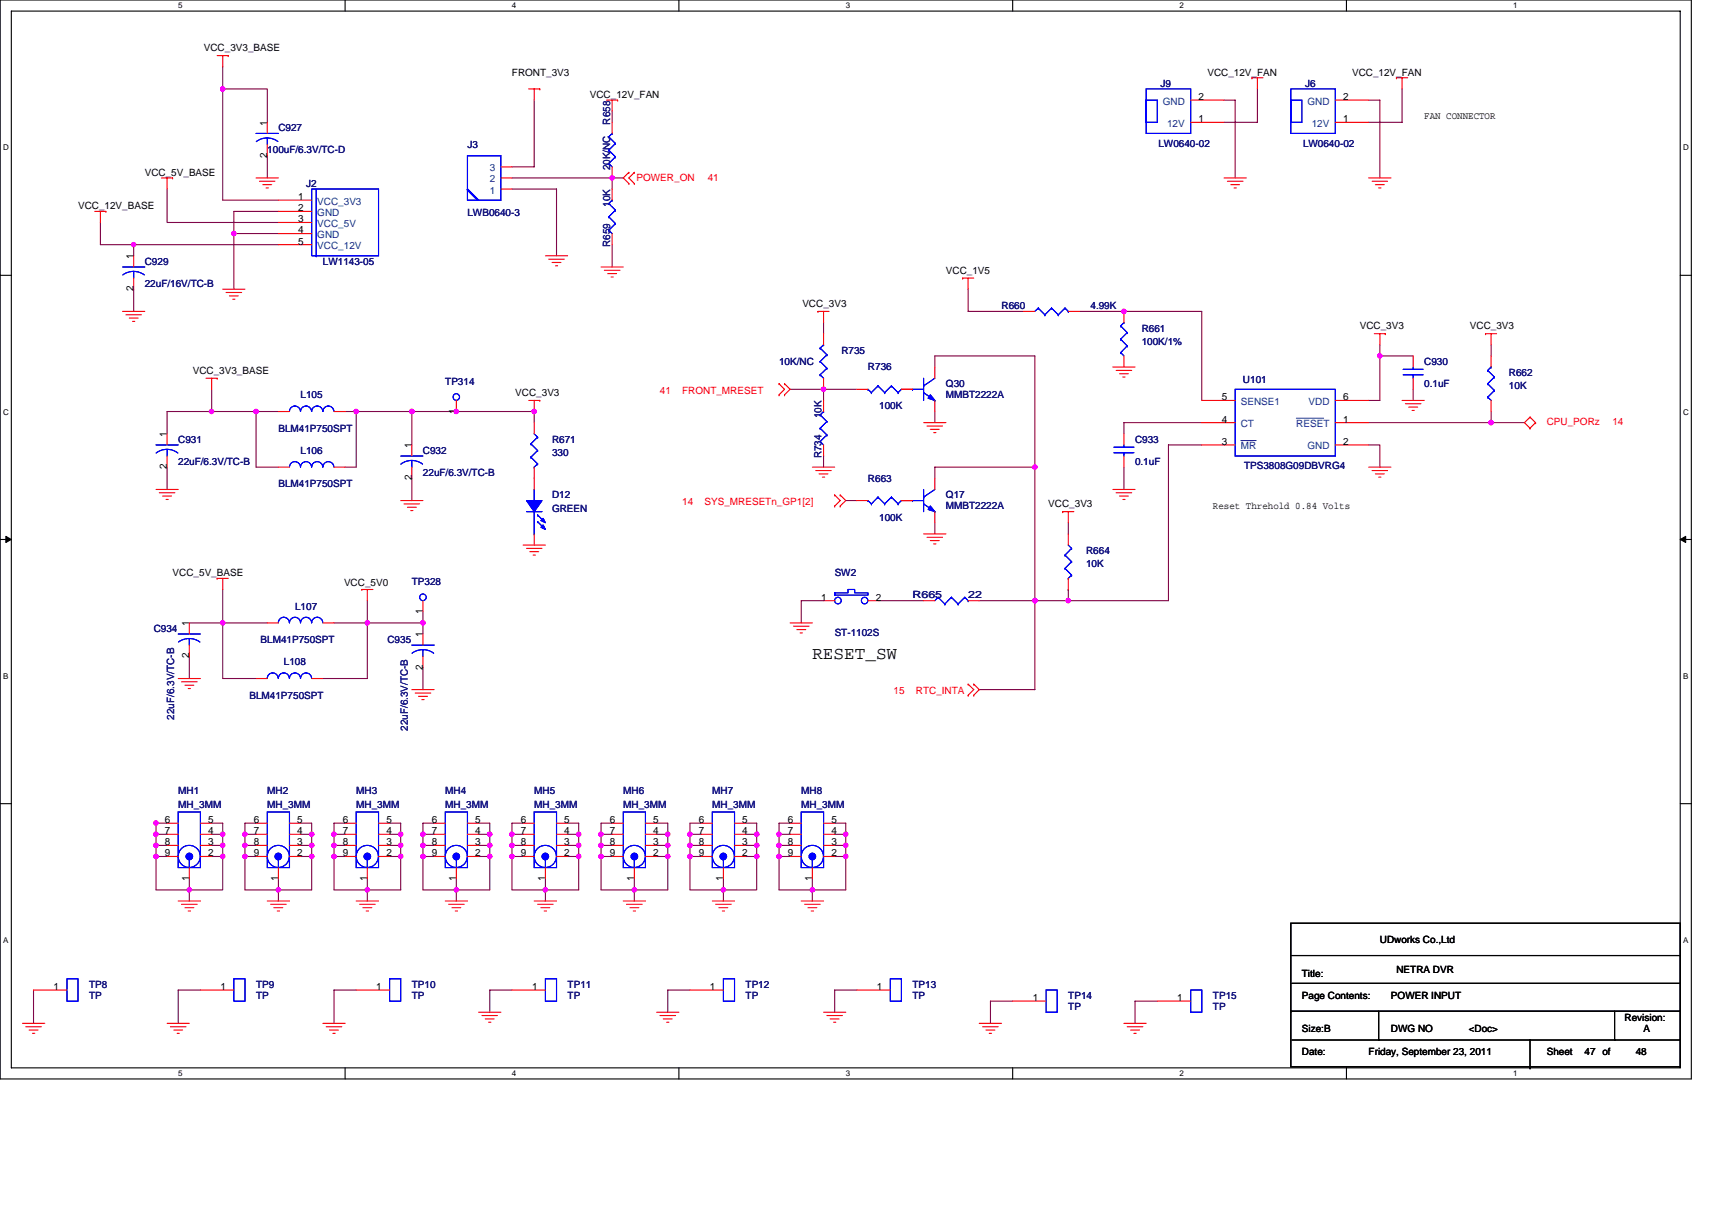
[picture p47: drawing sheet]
<svg xmlns="http://www.w3.org/2000/svg" width="297mm" height="210mm" viewBox="0 0 297 210" stroke-linecap="round" stroke-linejoin="round" font-family="sans-serif">
<defs><g id="words">
<text font-size="3.1" x="140.9" y="114.4">RESET_SW</text>
<g font-size="1.7">
<text x="35.4" y="8.9">VCC_3V3_BASE</text>
<text x="88.8" y="13.1">FRONT_3V3</text>
<text x="102.3" y="17">VCC_12V_FAN</text>
<text x="207.9" y="17.4">2</text>
<text x="209.5" y="13.1">VCC_12V_FAN</text>
<text x="233" y="17.4">2</text>
<text x="234.6" y="13.1">VCC_12V_FAN</text>
<text x="46.4" y="21.8" transform="rotate(-90 46.4 21.8)">1</text>
<text x="207.9" y="21.2">1</text>
<text x="233" y="21.2">1</text>
<text x="247.1" y="20.7">FAN CONNECTOR</text>
<text x="46.4" y="27.4" transform="rotate(-90 46.4 27.4)">2</text>
<text x="25.1" y="30.5">VCC_5V_BASE</text>
<text x="51.7" y="34.7">1</text>
<text x="13.5" y="36.3">VCC_12V_BASE</text>
<text x="51.7" y="36.7">2</text>
<text x="51.7" y="38.6">3</text>
<text x="51.7" y="40.5">4</text>
<text x="23.2" y="45" transform="rotate(-90 23.2 45)">1</text>
<text x="51.7" y="42.4">5</text>
<text x="164.1" y="47.5">VCC_1V5</text>
<text x="23.2" y="50.6" transform="rotate(-90 23.2 50.6)">2</text>
<text x="139.2" y="53.3">VCC_3V3</text>
<text x="235.9" y="57.1">VCC_3V3</text>
<text x="255" y="57.1">VCC_3V3</text>
<text x="33.4" y="64.9">VCC_3V3_BASE</text>
<text x="79.2" y="71.8" transform="rotate(-90 79.2 71.8)">1</text>
<text x="89.4" y="68.7">VCC_3V3</text>
<text x="212" y="69.5">5</text>
<text x="233" y="69.5">6</text>
<text x="29" y="75.9" transform="rotate(-90 29 75.9)">1</text>
<text x="71.4" y="77.8" transform="rotate(-90 71.4 77.8)">1</text>
<text x="212" y="77.2">3</text>
<text x="212" y="73.3">4</text>
<text x="233" y="77.2">2</text>
<text x="233" y="73.3">1</text>
<text x="29" y="81.4" transform="rotate(-90 29 81.4)">2</text>
<text x="71.4" y="83.4" transform="rotate(-90 71.4 83.4)">2</text>
<text x="181.9" y="88">VCC_3V3</text>
<text x="210.5" y="88.2">Reset Threhold 0.84 Volts</text>
<text x="29.9" y="100">VCC_5V_BASE</text>
<text x="59.7" y="101.7">VCC_5V0</text>
<text x="73.4" y="106.6" transform="rotate(-90 73.4 106.6)">1</text>
<text x="142.5" y="104.2">1</text>
<text x="152" y="104.2">2</text>
<text x="32.8" y="108.7" transform="rotate(-90 32.8 108.7)">1</text>
<text x="73.4" y="110.6" transform="rotate(-90 73.4 110.6)">1</text>
<text x="32.8" y="114.3" transform="rotate(-90 32.8 114.3)">2</text>
<text x="73.4" y="116.2" transform="rotate(-90 73.4 116.2)">2</text>
<text x="28.6" y="142.8">6</text>
<text x="36.1" y="142.8">5</text>
<text x="44" y="142.8">6</text>
<text x="51.6" y="142.8">5</text>
<text x="59.5" y="142.8">6</text>
<text x="67" y="142.8">5</text>
<text x="74.9" y="142.8">6</text>
<text x="82.5" y="142.8">5</text>
<text x="90.4" y="142.8">6</text>
<text x="97.9" y="142.8">5</text>
<text x="105.8" y="142.8">6</text>
<text x="113.3" y="142.8">5</text>
<text x="121.3" y="142.8">6</text>
<text x="128.8" y="142.8">5</text>
<text x="136.7" y="142.8">6</text>
<text x="144.2" y="142.8">5</text>
<text x="28.6" y="144.8">7</text>
<text x="28.6" y="146.7">8</text>
<text x="28.6" y="148.6">9</text>
<text x="36.1" y="148.6">2</text>
<text x="36.1" y="146.7">3</text>
<text x="36.1" y="144.8">4</text>
<text x="44" y="144.8">7</text>
<text x="44" y="146.7">8</text>
<text x="44" y="148.6">9</text>
<text x="51.6" y="148.6">2</text>
<text x="51.6" y="146.7">3</text>
<text x="51.6" y="144.8">4</text>
<text x="59.5" y="144.8">7</text>
<text x="59.5" y="146.7">8</text>
<text x="59.5" y="148.6">9</text>
<text x="67" y="148.6">2</text>
<text x="67" y="146.7">3</text>
<text x="67" y="144.8">4</text>
<text x="74.9" y="144.8">7</text>
<text x="74.9" y="146.7">8</text>
<text x="74.9" y="148.6">9</text>
<text x="82.5" y="148.6">2</text>
<text x="82.5" y="146.7">3</text>
<text x="82.5" y="144.8">4</text>
<text x="90.4" y="144.8">7</text>
<text x="90.4" y="146.7">8</text>
<text x="90.4" y="148.6">9</text>
<text x="97.9" y="148.6">2</text>
<text x="97.9" y="146.7">3</text>
<text x="97.9" y="144.8">4</text>
<text x="105.8" y="144.8">7</text>
<text x="105.8" y="146.7">8</text>
<text x="105.8" y="148.6">9</text>
<text x="113.3" y="148.6">2</text>
<text x="113.3" y="146.7">3</text>
<text x="113.3" y="144.8">4</text>
<text x="121.3" y="144.8">7</text>
<text x="121.3" y="146.7">8</text>
<text x="121.3" y="148.6">9</text>
<text x="128.8" y="148.6">2</text>
<text x="128.8" y="146.7">3</text>
<text x="128.8" y="144.8">4</text>
<text x="136.7" y="144.8">7</text>
<text x="136.7" y="146.7">8</text>
<text x="136.7" y="148.6">9</text>
<text x="144.2" y="148.6">2</text>
<text x="144.2" y="146.7">3</text>
<text x="144.2" y="144.8">4</text>
<text x="32.8" y="152.9" transform="rotate(-90 32.8 152.9)">1</text>
<text x="48.3" y="152.9" transform="rotate(-90 48.3 152.9)">1</text>
<text x="63.7" y="152.9" transform="rotate(-90 63.7 152.9)">1</text>
<text x="79.2" y="152.9" transform="rotate(-90 79.2 152.9)">1</text>
<text x="94.6" y="152.9" transform="rotate(-90 94.6 152.9)">1</text>
<text x="110" y="152.9" transform="rotate(-90 110 152.9)">1</text>
<text x="125.5" y="152.9" transform="rotate(-90 125.5 152.9)">1</text>
<text x="140.9" y="152.9" transform="rotate(-90 140.9 152.9)">1</text>
<text x="239.4" y="163.7">UDworks Co.,Ltd</text>
<text x="9.3" y="171.8">1</text>
<text x="38.2" y="171.8">1</text>
<text x="65.3" y="171.8">1</text>
<text x="92.3" y="171.8">1</text>
<text x="123.2" y="171.8">1</text>
<text x="152.1" y="171.8">1</text>
<text x="179.2" y="173.7">1</text>
<text x="204.3" y="173.7">1</text>
<text x="225.9" y="169.5">Title:</text>
<text x="225.9" y="173.4">Page Contents:</text>
<text x="241.3" y="173.4">POWER INPUT</text>
<text x="242.3" y="168.9">NETRA DVR</text>
<text x="225.9" y="179.1">Size:B</text>
<text x="241.3" y="179.1">DWG NO</text>
<text x="254.8" y="179.1">&lt;Doc&gt;</text>
<text x="281.9" y="177.2">Revision:</text>
<text x="285.2" y="179.1">A</text>
<text x="225.9" y="183">Date:</text>
<text x="237.5" y="183">Friday, September 23, 2011</text>
<text x="268.4" y="183">Sheet</text>
<text x="274.9" y="183">47 of</text>
<text x="283.8" y="183">48</text>
</g>
<g font-size="1.7" fill="#000080">
<text x="201.4" y="15">J9</text>
<text x="226.5" y="15">J6</text>
<text x="48.3" y="22.8">C927</text>
<text x="105.9" y="21.6" transform="rotate(-90 105.9 21.6)">R658</text>
<text x="46.4" y="26.6">100uF/6.3V/TC-D</text>
<text x="81.1" y="25.7">J3</text>
<text x="105.9" y="29.5" transform="rotate(-90 105.9 29.5)">20K/NC</text>
<text x="201" y="25.5">LW0640-02</text>
<text x="226.1" y="25.5">LW0640-02</text>
<text x="53.1" y="32.4">J2</text>
<text x="105.9" y="35.9" transform="rotate(-90 105.9 35.9)">10K</text>
<text x="81.1" y="37.4">LWB0640-3</text>
<text x="25.1" y="45.9">C929</text>
<text x="56" y="45.9">LW1143-05</text>
<text x="105.9" y="42.8" transform="rotate(-90 105.9 42.8)">R659</text>
<text x="25.1" y="49.8">22uF/16V/TC-B</text>
<text x="173.8" y="53.7">R660</text>
<text x="189.2" y="53.7">4.99K</text>
<text x="198.1" y="57.5">R661</text>
<text x="198.1" y="59.8">100K/1%</text>
<text x="135.2" y="63.3">10K/NC</text>
<text x="146" y="61.4">R735</text>
<text x="150.6" y="64.3">R736</text>
<text x="247.1" y="63.3">C930</text>
<text x="261.8" y="65.2">R662</text>
<text x="52.2" y="69.1">L105</text>
<text x="77.3" y="66.8">TP314</text>
<text x="152.5" y="71">100K</text>
<text x="164.1" y="67.2">Q30</text>
<text x="164.1" y="69.1">MMBT2222A</text>
<text x="215.7" y="66.4">U101</text>
<text x="247.1" y="67.2">0.1uF</text>
<text x="261.8" y="67.6">10K</text>
<text x="30.9" y="76.8">C931</text>
<text x="48.3" y="74.9">BLM41P750SPT</text>
<text x="95.8" y="76.8">R671</text>
<text x="142.6" y="72.6" transform="rotate(-90 142.6 72.6)">10K</text>
<text x="196.9" y="76.8">C933</text>
<text x="30.9" y="80.7">22uF/6.3V/TC-B</text>
<text x="52.2" y="78.8">L106</text>
<text x="73.4" y="78.8">C932</text>
<text x="73.4" y="82.6">22uF/6.3V/TC-B</text>
<text x="95.8" y="79.1">330</text>
<text x="142.6" y="79.5" transform="rotate(-90 142.6 79.5)">R734</text>
<text x="150.6" y="83.6">R663</text>
<text x="196.9" y="80.7">0.1uF</text>
<text x="215.9" y="81.4">TPS3808G09DBVRG4</text>
<text x="48.3" y="84.5">BLM41P750SPT</text>
<text x="95.8" y="86.5">D12</text>
<text x="95.8" y="88.8">GREEN</text>
<text x="164.1" y="86.5">Q17</text>
<text x="164.1" y="88.4">MMBT2222A</text>
<text x="152.5" y="90.3">100K</text>
<text x="71.5" y="101.5">TP328</text>
<text x="144.8" y="100">SW2</text>
<text x="188.4" y="96.1">R664</text>
<text x="188.4" y="98.4">10K</text>
<text x="51.2" y="105.8">L107</text>
<text x="158.3" y="103.8">R665</text>
<text x="168" y="103.8">22</text>
<text x="26.7" y="109.6">C934</text>
<text x="45.2" y="111.6">BLM41P750SPT</text>
<text x="67.2" y="111.6">C935</text>
<text x="144.8" y="110.4">ST-1102S</text>
<text x="49.3" y="115.4">L108</text>
<text x="30.2" y="124.9" transform="rotate(-90 30.2 124.9)">22uF/6.3V/TC-B</text>
<text x="43.3" y="121.2">BLM41P750SPT</text>
<text x="70.8" y="126.8" transform="rotate(-90 70.8 126.8)">22uF/6.3V/TC-B</text>
<text x="30.9" y="137.8">MH1</text>
<text x="46.4" y="137.8">MH2</text>
<text x="61.8" y="137.8">MH3</text>
<text x="77.3" y="137.8">MH4</text>
<text x="92.7" y="137.8">MH5</text>
<text x="108.1" y="137.8">MH6</text>
<text x="123.6" y="137.8">MH7</text>
<text x="139" y="137.8">MH8</text>
<text x="30.9" y="140.1">MH_3MM</text>
<text x="46.4" y="140.1">MH_3MM</text>
<text x="61.8" y="140.1">MH_3MM</text>
<text x="77.3" y="140.1">MH_3MM</text>
<text x="92.7" y="140.1">MH_3MM</text>
<text x="108.1" y="140.1">MH_3MM</text>
<text x="123.6" y="140.1">MH_3MM</text>
<text x="139" y="140.1">MH_3MM</text>
<text x="15.5" y="171.4">TP8</text>
<text x="15.5" y="173.4">TP</text>
<text x="44.4" y="171.4">TP9</text>
<text x="44.4" y="173.4">TP</text>
<text x="71.5" y="171.4">TP10</text>
<text x="71.5" y="173.4">TP</text>
<text x="98.5" y="171.4">TP11</text>
<text x="98.5" y="173.4">TP</text>
<text x="129.4" y="171.4">TP12</text>
<text x="129.4" y="173.4">TP</text>
<text x="158.3" y="171.4">TP13</text>
<text x="158.3" y="173.4">TP</text>
<text x="185.4" y="173.4">TP14</text>
<text x="210.5" y="173.4">TP15</text>
<text x="185.4" y="175.3">TP</text>
<text x="210.5" y="175.3">TP</text>
</g>
<g font-size="1.7" fill="#004080">
<text x="201.8" y="18.2">GND</text>
<text x="202.5" y="22">12V</text>
<text x="226.9" y="18.2">GND</text>
<text x="227.6" y="22">12V</text>
<text x="85" y="29.7">3</text>
<text x="55.1" y="35.5">VCC_3V3</text>
<text x="85" y="33.6">1</text>
<text x="85" y="31.7">2</text>
<text x="55.1" y="37.5">GND</text>
<text x="55.1" y="39.4">VCC_5V</text>
<text x="55.1" y="41.3">GND</text>
<text x="55.1" y="43.2">VCC_12V</text>
<text x="215.3" y="70.3">SENSE1</text>
<text x="227.1" y="70.3">VDD</text>
<text x="215.3" y="78">MR</text>
<text x="215.3" y="74.1">CT</text>
<text x="224.9" y="74.1">RESET</text>
<text x="226.9" y="78">GND</text>
</g>
<g font-size="1.7" fill="#f00">
<text x="110.4" y="31.5">POWER_ON</text>
<text x="122.8" y="31.5">41</text>
<text x="114.5" y="68.3">41</text>
<text x="118.4" y="68.3">FRONT_MRESET</text>
<text x="268.4" y="73.7">CPU_PORz</text>
<text x="279.8" y="73.7">14</text>
<text x="118.4" y="87.6">14</text>
<text x="122.2" y="87.6">SYS_MRESETn_GP1[2]</text>
<text x="155" y="120.5">15</text>
<text x="158.9" y="120.5">RTC_INTA</text>
</g>
<g font-size="1.4">
<text x="30.9" y="1.5">5</text>
<text x="88.8" y="1.5">4</text>
<text x="146.7" y="1.5">3</text>
<text x="204.7" y="1.5">2</text>
<text x="262.6" y="1.5">1</text>
<text x=".5" y="26.1">D</text>
<text x="292" y="26.1">D</text>
<text x=".5" y="71.9">C</text>
<text x="292" y="71.9">C</text>
<text x=".5" y="117.8">B</text>
<text x="292" y="117.8">B</text>
<text x=".5" y="163.6">A</text>
<text x="292" y="163.6">A</text>
<text x="30.9" y="186.8">5</text>
<text x="88.8" y="186.8">4</text>
<text x="146.7" y="186.8">3</text>
<text x="204.7" y="186.8">2</text>
<text x="262.6" y="186.8">1</text>
</g>
</g></defs>
<path d="M0 0h293.5v187.2h-293.5zM2 1.9h289.5v183.4h-289.5z" fill="none" stroke="#000" stroke-width=".19"/>
<g fill="#fff">
<path d="M30.9 .2h.8v1.6h-.8z"/>
<path d="M30.9 185.5h.8v1.6h-.8z"/>
</g>
<path d="M59.9 0v1.9M59.9 185.3v1.9" fill="none" stroke="#000" stroke-width=".19"/>
<g fill="#fff">
<path d="M88.8 .2h.8v1.6h-.8z"/>
<path d="M88.8 185.5h.8v1.6h-.8z"/>
</g>
<path d="M117.8 0v1.9M117.8 185.3v1.9" fill="none" stroke="#000" stroke-width=".19"/>
<g fill="#fff">
<path d="M146.7 .2h.8v1.6h-.8z"/>
<path d="M146.7 185.5h.8v1.6h-.8z"/>
</g>
<path d="M175.7 0v1.9M175.7 185.3v1.9" fill="none" stroke="#000" stroke-width=".19"/>
<g fill="#fff">
<path d="M204.7 .2h.7v1.6h-.7z"/>
<path d="M204.7 185.5h.7v1.6h-.7z"/>
</g>
<path d="M233.6 0v1.9M233.6 185.3v1.9" fill="none" stroke="#000" stroke-width=".19"/>
<g fill="#fff">
<path d="M262.6 .2h.7v1.6h-.7z"/>
<path d="M262.6 185.5h.7v1.6h-.7z"/>
<path d="M.5 24.8h1v1.6h-1z"/>
<path d="M292 24.8h1v1.6h-1z"/>
<path d="M.5 70.7h1v1.5h-1z"/>
<path d="M292 70.7h1v1.5h-1z"/>
</g>
<path d="M0 47.8h2M291.5 47.8h2" fill="none" stroke="#000" stroke-width=".19"/>
<g fill="#fff">
<path d="M.5 116.5h.9v1.6h-.9z"/>
<path d="M292 116.5h.9v1.6h-.9z"/>
</g>
<path d="M0 93.6h2M291.5 93.6h2" fill="none" stroke="#000" stroke-width=".19"/>
<path d="M1 93.1l1 .5-1 .5zM291.5 93.6l1-.5v1z" fill="#000" stroke="#000" stroke-width=".17"/>
<g fill="#fff">
<path d="M.5 162.4h.9v1.5h-.9z"/>
<path d="M292 162.4h.9v1.5h-.9z"/>
</g>
<path d="M0 139.5h2M291.5 139.5h2M224 160.2h67.5v24.9h-67.5zM224 165.8h67.5M224 175.5h.1M224 175.5h67.5M224.2 170.6h67.3M239.2 175.5v5M280.1 175.5v5M224.2 180.5h67.3M265.5 185.3h.1M265.5 180.5v4.8" fill="none" stroke="#000" stroke-width=".19"/>
<g fill="none" stroke="#800040" stroke-width=".19">
<path d="M38.6 11.6v3.8h7.8v5.8M38.6 15.4h.1M38.6 15.4v19.3h9.7M92.7 17.4v11.6h-3.9M106.2 19.3v1.9M212.4 17.4h1.9v13.5M218.2 15.4v5.8h-5.8M237.5 17.4h1.9v13.5M243.3 15.4v5.8h-5.8M17.4 38.6v3.9h5.8M29 32.8v5.8h19.3M46.4 27v3.9"/>
<path d="M48.3 36.7h-7.7v3.8M88.8 32.8h7.8v11.6M88.8 30.9h17.4M106.2 30.9h.1M106.2 30.9v1.9M106.2 30.9h1.9M23.2 50.2v3.8M23.2 42.5h.1M23.2 42.5v1.9M23.2 42.5h25.1M40.6 40.5h7.7M40.6 40.5h.1"/>
<path d="M40.6 40.5v9.7M106.2 42.5v3.8M142.9 56v1.9M168 50.2v3.8h9.6M187.3 54h7.7M195 54h.1M195 54h13.5v15.5M239.4 59.8v2M258.7 59.8v2M36.7 67.6v3.8M36.7 71.4h7.7v9.7h3.9M36.7 71.4h.1"/>
<path d="M36.7 71.4h-7.7v3.9M44.4 71.4h.1M44.4 71.4h3.9M59.9 71.4h1.9M61.8 71.4h.1M61.8 71.4v9.7h-1.9M61.8 71.4h30.9v1.9M71.5 71.4v5.8M71.5 71.4h.1M79.2 71.4h.1M137.1 67.6h5.8v1.9M142.9 79.1v2"/>
<path d="M142.9 67.6h.1M142.9 67.6h5.8M156.4 67.6h1.9M162.2 63.7v-1.9h17.4v42.4M162.2 71.4v1.9M208.5 73.3h-13.5v2M208.5 77.2h-5.8v27h-17.3M237.5 77.2h1.9v3.9M237.5 73.3h21.2M239.4 61.8v7.7h-1.9M239.4 61.8h.1M239.4 61.8h5.8"/>
<path d="M245.2 67.6v1.9M258.7 73.3h.1M258.7 71.4v1.9M258.7 73.3h5.8M29 81.1v3.8M71.5 83v3.9M146.7 86.9h2M156.4 86.9h1.9M162.2 90.7v1.9M179.6 81.1h.1M179.6 81.1h-17.4v1.9M185.4 90.7v1.9"/>
<path d="M195 81.1v3.8M32.8 113.9v3.9M32.8 108.1h5.8M38.6 108.1h.1M38.6 108.1v9.7h5.8M38.6 102.3v5.8M38.6 108.1h7.8M58 108.1h5.7M63.7 108.1v9.7h-7.7M63.7 108.1h.1M63.7 104.2v3.9M63.7 108.1h9.7"/>
<path d="M73.4 115.8v3.9M73.4 108.1h.1M73.4 106.2v1.9M73.4 108.1v1.9M142.9 104.2h-3.9v3.9M152.5 104.2h7.7M169.9 104.2h9.7v15.5h-9.7M179.6 104.2h.1M179.6 104.2h5.8M185.4 102.3h.1M185.4 102.3v1.9M27.1 148.6h.1"/>
<path d="M27.1 148.6h1.9M27.1 146.7h1.9M27.1 146.7h.1M27.1 144.8h1.9M27.1 144.8h.1M27.1 142.9h.1M27.1 142.9h1.9M27.1 142.9v11.5h5.7v2M32.8 154.4h.1M32.8 152.5v1.9M36.7 142.9h1.9v1.9M36.7 144.8h1.9"/>
<path d="M36.7 146.7h1.9M36.7 148.6h1.9M38.6 148.6v5.8h-5.8M38.6 144.8h.1M38.6 146.7h.1M38.6 144.8v1.9M38.6 148.6h.1M38.6 146.7v1.9M42.5 148.6h1.9M42.5 146.7h1.9M42.5 146.7h.1M42.5 144.8h1.9"/>
<path d="M42.5 144.8h.1M42.5 148.6h.1M42.5 144.8v9.6h5.8v2M44.4 142.9h-1.9v1.9M48.3 154.4h.1M48.3 152.5v1.9M52.2 142.9h1.9v1.9M52.2 144.8h1.9M52.2 146.7h1.9M52.2 148.6h1.9M54.1 148.6v5.8h-5.8M54.1 148.6h.1"/>
<path d="M54.1 146.7v1.9M54.1 144.8h.1M54.1 146.7h.1M54.1 144.8v1.9M58 148.6h1.9M58 146.7h1.9M58 146.7h.1M58 144.8h1.9M58 144.8h.1M58 148.6h.1M58 144.8v9.6h5.7v2M59.9 142.9h-1.9v1.9"/>
<path d="M63.7 154.4h.1M63.7 152.5v1.9M67.6 142.9h1.9v1.9M67.6 144.8h1.9M67.6 146.7h1.9M67.6 148.6h1.9M69.5 148.6v5.8h-5.8M69.5 148.6h.1M69.5 146.7v1.9M69.5 144.8h.1M69.5 146.7h.1M69.5 144.8v1.9"/>
<path d="M73.4 148.6h1.9M73.4 146.7h1.9M73.4 146.7h.1M73.4 144.8h1.9M73.4 144.8h.1M73.4 148.6h.1M73.4 144.8v9.6h5.8v2M75.3 142.9h-1.9v1.9M79.2 154.4h.1M79.2 152.5v1.9M83 142.9h2v1.9M83 144.8h2"/>
<path d="M83 146.7h2M83 148.6h2M85 148.6v5.8h-5.8M85 148.6h.1M85 146.7v1.9M85 144.8h.1M85 146.7h.1M85 144.8v1.9M88.8 148.6h2M88.8 146.7h2M88.8 146.7h.1M88.8 144.8h2"/>
<path d="M88.8 144.8h.1M88.8 148.6h.1M88.8 144.8v9.6h5.8v2M90.8 142.9h-2v1.9M94.6 154.4h.1M94.6 152.5v1.9M98.5 142.9h1.9v1.9M98.5 144.8h1.9M98.5 146.7h1.9M98.5 148.6h1.9M100.4 148.6v5.8h-5.8M100.4 148.6h.1"/>
<path d="M100.4 146.7v1.9M100.4 144.8h.1M100.4 146.7h.1M100.4 144.8v1.9M104.3 148.6h1.9M104.3 146.7h1.9M104.3 146.7h.1M104.3 144.8h1.9M104.3 144.8h.1M104.3 148.6h.1M104.3 144.8v9.6h5.8v2M106.2 142.9h-1.9v1.9"/>
<path d="M110.1 154.4h.1M110.1 152.5v1.9M113.9 142.9h2v1.9M113.9 144.8h2M113.9 146.7h2M113.9 148.6h2M115.9 148.6v5.8h-5.8M115.9 148.6h.1M115.9 146.7v1.9M115.9 144.8h.1M115.9 146.7h.1M115.9 144.8v1.9"/>
<path d="M119.7 148.6h1.9M119.7 146.7h1.9M119.7 146.7h.1M119.7 144.8h1.9M119.7 144.8h.1M119.7 148.6h.1M119.7 144.8v9.6h5.8v2M121.6 142.9h-1.9v1.9M125.5 154.4h.1M125.5 152.5v1.9M129.4 142.9h1.9v1.9M129.4 144.8h1.9"/>
<path d="M129.4 146.7h1.9M129.4 148.6h1.9M131.3 148.6v5.8h-5.8M131.3 148.6h.1M131.3 146.7v1.9M131.3 144.8h.1M131.3 146.7h.1M131.3 144.8v1.9M135.2 148.6h1.9M135.2 146.7h1.9M135.2 146.7h.1M135.2 144.8h1.9"/>
<path d="M135.2 144.8h.1M135.2 148.6h.1M135.2 144.8v9.6h5.7v2M137.1 142.9h-1.9v1.9M140.9 154.4h.1M140.9 152.5v1.9M144.8 142.9h1.9v1.9M144.8 144.8h1.9M144.8 146.7h1.9M144.8 148.6h1.9M146.7 148.6v5.8h-5.8M146.7 148.6h.1"/>
<path d="M146.7 146.7v1.9M146.7 144.8h.1M146.7 146.7h.1M146.7 144.8v1.9M5.8 171.8v5.8M34.8 171.8h-3.9v5.8M61.8 171.8h-3.8v5.8M88.8 171.8h-3.8v3.9M119.7 171.8h-3.8v3.9M148.7 171.8h-3.9v3.9M175.7 173.7h-3.9v3.9M200.8 173.7h-3.9v3.9"/>
</g>
<g fill="#f0f" stroke="#f0f" stroke-width=".19">
<circle cx="258.7" cy="73.3" r=".38"/>
<circle cx="195" cy="54" r=".38"/>
<circle cx="179.6" cy="104.2" r=".38"/>
<circle cx="185.3" cy="104.2" r=".38"/>
<circle cx="239.4" cy="61.8" r=".38"/>
<circle cx="38.6" cy="15.4" r=".38"/>
<circle cx="40.6" cy="40.5" r=".38"/>
<circle cx="63.7" cy="108.1" r=".38"/>
<circle cx="38.6" cy="108.1" r=".38"/>
<circle cx="73.4" cy="108.1" r=".38"/>
<circle cx="61.8" cy="71.4" r=".38"/>
<circle cx="44.4" cy="71.4" r=".38"/>
<circle cx="92.7" cy="71.4" r=".38"/>
<circle cx="79.2" cy="71.4" r=".38"/>
<circle cx="36.7" cy="71.4" r=".38"/>
<circle cx="106.2" cy="30.9" r=".38"/>
<circle cx="179.6" cy="81.1" r=".38"/>
<circle cx="71.4" cy="71.4" r=".38"/>
<circle cx="32.8" cy="154.4" r=".38"/>
<circle cx="27.1" cy="148.6" r=".38"/>
<circle cx="27.1" cy="146.7" r=".38"/>
<circle cx="27.1" cy="144.8" r=".38"/>
<circle cx="27" cy="142.8" r=".38"/>
<circle cx="38.6" cy="144.8" r=".38"/>
<circle cx="38.6" cy="146.7" r=".38"/>
<circle cx="38.6" cy="148.6" r=".38"/>
<circle cx="54.1" cy="148.6" r=".38"/>
<circle cx="42.5" cy="146.7" r=".38"/>
<circle cx="48.3" cy="154.4" r=".38"/>
<circle cx="42.5" cy="144.8" r=".38"/>
<circle cx="42.5" cy="148.6" r=".38"/>
<circle cx="54.1" cy="144.8" r=".38"/>
<circle cx="54.1" cy="146.7" r=".38"/>
<circle cx="69.5" cy="148.6" r=".38"/>
<circle cx="57.9" cy="146.7" r=".38"/>
<circle cx="63.7" cy="154.4" r=".38"/>
<circle cx="85" cy="148.6" r=".38"/>
<circle cx="73.4" cy="146.7" r=".38"/>
<circle cx="79.2" cy="154.4" r=".38"/>
<circle cx="73.4" cy="144.8" r=".38"/>
<circle cx="73.4" cy="148.6" r=".38"/>
<circle cx="85" cy="144.8" r=".38"/>
<circle cx="85" cy="146.7" r=".38"/>
<circle cx="57.9" cy="144.8" r=".38"/>
<circle cx="57.9" cy="148.6" r=".38"/>
<circle cx="69.5" cy="144.8" r=".38"/>
<circle cx="69.5" cy="146.7" r=".38"/>
<circle cx="100.4" cy="148.6" r=".38"/>
<circle cx="88.8" cy="146.7" r=".38"/>
<circle cx="94.6" cy="154.4" r=".38"/>
<circle cx="115.8" cy="148.6" r=".38"/>
<circle cx="104.3" cy="146.7" r=".38"/>
<circle cx="110" cy="154.4" r=".38"/>
<circle cx="104.3" cy="144.8" r=".38"/>
<circle cx="104.3" cy="148.6" r=".38"/>
<circle cx="115.8" cy="144.8" r=".38"/>
<circle cx="115.8" cy="146.7" r=".38"/>
<circle cx="88.8" cy="144.8" r=".38"/>
<circle cx="88.8" cy="148.6" r=".38"/>
<circle cx="146.7" cy="148.6" r=".38"/>
<circle cx="100.4" cy="144.8" r=".38"/>
<circle cx="135.2" cy="146.7" r=".38"/>
<circle cx="140.9" cy="154.4" r=".38"/>
<circle cx="135.2" cy="144.8" r=".38"/>
<circle cx="135.2" cy="148.6" r=".38"/>
<circle cx="146.7" cy="144.8" r=".38"/>
<circle cx="146.7" cy="146.7" r=".38"/>
<circle cx="100.4" cy="146.7" r=".38"/>
<circle cx="23.2" cy="42.4" r=".38"/>
<circle cx="131.3" cy="148.6" r=".38"/>
<circle cx="119.7" cy="146.7" r=".38"/>
<circle cx="119.7" cy="144.8" r=".38"/>
<circle cx="125.5" cy="154.4" r=".38"/>
<circle cx="119.7" cy="148.6" r=".38"/>
<circle cx="131.3" cy="144.8" r=".38"/>
<circle cx="131.3" cy="146.7" r=".38"/>
<circle cx="142.9" cy="67.6" r=".38"/>
</g>
<g fill="none" stroke="#f00" stroke-width=".19">
<path d="M37.7 9.7h1.9M38.6 9.7v1.9M39.6 9.7h.1M91.7 15.4h2M92.7 15.4v2M93.7 15.4h.1M105.2 17.4h2M106.2 17.4v1.9M107.2 17.4h.1M206.6 17.4h5.8M217.2 13.5h.1M217.2 13.5h1.9"/>
<path d="M218.2 13.5v1.9M231.7 17.4h5.8M242.3 13.5h.1M242.3 13.5h1.9M243.3 13.5v1.9M16.4 36.7h2M17.4 36.7v1.9M18.4 36.7h.1M28 30.9h1.9M29 30.9v1.9M29.9 30.9h.1M44.4 30.9h3.9"/>
<path d="M45 31.5h2.7M45.6 32h1.5M46.2 32.6h.4M46.4 21.2v2M46.4 25.1v1.9M48.3 36.7h5.8M48.3 34.7h5.8M48.3 38.6h5.8M86.9 30.9h1.9M86.9 32.8h1.9M86.9 29h1.9M106.2 21.2v2"/>
<path d="M106.2 29v1.9M106.2 32.8v1.9M109.1 29.9h.1M109.1 31.9h.1M109.1 29.9l-1 1 1 1M110.1 31.9h.1M110.1 29.9h.1M110.1 29.9l-1 1 1 1M206.6 21.2h5.8M212.4 30.9h3.8M213 31.5h2.7M213.5 32h1.6"/>
<path d="M214.1 32.6h.4M231.7 21.2h5.8M237.5 30.9h3.8M238.1 31.5h2.6M238.6 32h1.6M239.2 32.6h.4M21.3 54h3.8M21.8 54.6h2.8M22.4 55.2h1.6M23 55.8h.4M23.2 44.4v1.9M23.2 48.3v1.9"/>
<path d="M38.6 50.2h3.9M39.2 50.8h2.7M39.8 51.4h1.5M40.4 51.9h.4M48.3 40.5h5.8M48.3 42.5h5.8M94.6 44.4h3.9M95.2 45h2.7M95.8 45.6h1.5M96.4 46.1h.3M104.3 46.3h3.8M104.9 46.9h2.7"/>
<path d="M105.4 47.5h1.6M106 48.1h.4M106.2 40.5v2M141.9 54h.1M141.9 54h1.9M142.9 54v2M142.9 57.9v1.9M167 48.3h.1M167 48.3h1.9M168 48.3v1.9M177.6 54h2M185.4 54h1.9"/>
<path d="M195 54v2M238.4 57.9h2M239.4 57.9v1.9M240.4 57.9h.1M257.7 57.9h.1M257.7 57.9h2M258.7 57.9v1.9M29 75.3v1.9M29 79.1v2M35.7 65.6h2M36.7 65.6v2M37.7 65.6h.1"/>
<path d="M48.3 71.4h1.9M58 71.4h1.9M71.5 77.2v1.9M79.2 69.5v1.9M91.7 69.5h2M92.7 69.5v1.9M92.7 73.3v2M93.7 69.5h.1M135.2 66.6h.1M135.2 68.5h.1M135.2 66.6l.9 1-.9 .9M136.1 66.6h.1"/>
<path d="M136.1 68.5h.1M136.1 66.6l1 1-1 .9M142.9 65.6v2M142.9 69.5v1.9M142.9 77.2v1.9M148.7 67.6h1.9M156.4 67.6h1.9M160.2 73.3h3.9M160.8 73.9h2.7M161.4 74.5h1.6M162 75.1h.4M162.2 63.7v1.9"/>
<path d="M162.2 69.5v1.9M193.1 63.7h3.8M193.7 64.3h2.7M194.2 64.9h1.6M194.8 65.4h.4M195 61.8v1.9M195 75.3v1.9M195 79.1v2M208.5 69.5h5.8M208.5 73.3h5.8M208.5 77.2h5.8M231.7 69.5h5.8"/>
<path d="M231.7 73.3h5.8M231.7 77.2h5.8M243.3 69.5h3.8M243.8 70.1h2.7M244.4 70.7h1.6M245 71.2h.4M245.2 61.8v1.9M245.2 65.6v2M258.7 61.8v1.9M258.7 69.5v1.9M265.5 74.3h.1M265.5 72.4h.1"/>
<path d="M265.5 72.4l-1 .9 1 1M265.5 72.4l.9 .9M266.4 73.3h.1M266.4 73.3l-.9 1M27.1 84.9h3.8M27.6 85.5h2.7M28.2 86.1h1.6M28.8 86.7h.4M48.3 81.1h1.9M58 81.1h1.9M69.5 86.9h3.9M70.1 87.4h2.7"/>
<path d="M70.7 88h1.5M71.3 88.6h.3M71.5 81.1v1.9M90.8 94.6h3.8M91.4 95.2h2.6M91.9 95.7h1.6M92.5 96.3h.4M92.7 81.1v3.8M92.7 92.6v2M140.9 81.1h3.9M141.5 81.7h2.7M142.1 82.2h1.6"/>
<path d="M142.7 82.8h.4M144.8 85.9h.1M144.8 87.8h.1M144.8 85.9l1 1-1 .9M145.8 85.9h.1M145.8 87.8h.1M145.8 85.9l.9 1-.9 .9M148.7 86.9h1.9M156.4 86.9h1.9M160.2 92.6h3.9M160.8 93.2h2.7M161.4 93.8h1.6"/>
<path d="M162 94.4h.4M162.2 83v1.9M162.2 88.8v1.9M184.4 88.8h.1M184.4 88.8h1.9M185.4 88.8v1.9M185.4 92.6v2M193.1 84.9h3.8M193.7 85.5h2.7M194.2 86.1h1.6M194.8 86.7h.4M237.5 81.1h3.8"/>
<path d="M238.1 81.7h2.6M238.6 82.2h1.6M239.2 82.8h.4M30.9 117.8h3.9M31.5 118.3h2.7M32.1 118.9h1.5M32.7 119.5h.3M32.8 108.1v1.9M32.8 112v1.9M37.7 100.4h.1M37.7 100.4h1.9M38.6 100.4v1.9"/>
<path d="M44.4 117.8h2M46.4 108.1h1.9M54.1 117.8h1.9M56 108.1h2M62.8 102.3h.1M62.8 102.3h1.9M63.7 102.3v1.9M71.5 119.7h3.8M73.4 104.2v2M73.4 110v2M73.4 113.9v1.9M137.1 108.1h3.8"/>
<path d="M137.7 108.7h2.7M138.3 109.3h1.5M138.8 109.8h.4M142.9 104.2h1.9M150.6 104.2h1.9M160.2 104.2h2M168 118.7h.1M168 118.7l.9 1-.9 .9M168 104.2h1.9M168.9 118.7h.1M168.9 118.7l1 1-1 .9M185.4 100.4v1.9"/>
<path d="M72 120.3h2.7M72.6 120.8h1.6M73.2 121.4h.4M168 120.6h.1M168.9 120.6h.1M29 148.6h1.9M29 146.7h1.9M29 144.8h1.9M29 142.9h1.9M30.9 156.4h3.9M31.5 156.9h2.7M32.1 157.5h1.5"/>
<path d="M32.7 158.1h.3M32.8 150.6v1.9M34.8 148.6h1.9M34.8 146.7h1.9M34.8 144.8h1.9M34.8 142.9h1.9M44.4 148.6h2M44.4 146.7h2M44.4 144.8h2M44.4 142.9h2M46.4 156.4h3.8M46.9 156.9h2.8"/>
<path d="M47.5 157.5h1.6M48.1 158.1h.4M48.3 150.6v1.9M50.2 148.6h2M50.2 146.7h2M50.2 144.8h2M50.2 142.9h2M59.9 148.6h1.9M59.9 146.7h1.9M59.9 144.8h1.9M59.9 142.9h1.9M61.8 156.4h3.9"/>
<path d="M62.4 156.9h2.7M63 157.5h1.5M63.5 158.1h.4M63.7 150.6v1.9M65.7 148.6h1.9M65.7 146.7h1.9M65.7 144.8h1.9M65.7 142.9h1.9M75.3 148.6h2M75.3 146.7h2M75.3 144.8h2M75.3 142.9h2"/>
<path d="M77.3 156.4h3.8M77.8 156.9h2.7M78.4 157.5h1.5M79 158.1h.4M79.2 150.6v1.9M81.1 148.6h1.9M81.1 146.7h1.9M81.1 144.8h1.9M81.1 142.9h1.9M90.8 148.6h1.9M90.8 146.7h1.9M90.8 144.8h1.9"/>
<path d="M90.8 142.9h1.9M92.7 156.4h3.9M93.3 156.9h2.7M93.8 157.5h1.6M94.4 158.1h.4M94.6 150.6v1.9M96.6 148.6h1.9M96.6 146.7h1.9M96.6 144.8h1.9M96.6 142.9h1.9M106.2 148.6h1.9M106.2 146.7h1.9"/>
<path d="M106.2 144.8h1.9M106.2 142.9h1.9M108.1 156.4h3.9M108.7 156.9h2.7M109.3 157.5h1.5M109.9 158.1h.4M110.1 150.6v1.9M112 148.6h1.9M112 146.7h1.9M112 144.8h1.9M112 142.9h1.9M121.6 148.6h2"/>
<path d="M121.6 146.7h2M121.6 144.8h2M121.6 142.9h2M123.6 156.4h3.8M124.2 156.9h2.7M124.7 157.5h1.6M125.3 158.1h.4M125.5 150.6v1.9M127.4 148.6h2M127.4 146.7h2M127.4 144.8h2M127.4 142.9h2"/>
<path d="M137.1 148.6h1.9M137.1 146.7h1.9M137.1 144.8h1.9M137.1 142.9h1.9M139 156.4h3.9M139.6 156.9h2.7M140.2 157.5h1.5M140.8 158.1h.4M140.9 150.6v1.9M142.9 148.6h1.9M142.9 146.7h1.9M142.9 144.8h1.9"/>
<path d="M142.9 142.9h1.9M3.9 177.6h3.9M4.5 178.2h2.7M5.1 178.8h1.5M5.6 179.3h.4M5.8 171.8h5.8M29 177.6h3.8M29.6 178.2h2.7M30.2 178.8h1.5M30.7 179.3h.4M34.8 171.8h5.8M56 177.6h3.9"/>
<path d="M56.6 178.2h2.7M57.2 178.8h1.5M57.8 179.3h.3M61.8 171.8h5.8M83 175.7h3.9M83.6 176.2h2.7M84.2 176.8h1.5M84.8 177.4h.4M88.8 171.8h5.8M113.9 175.7h3.9M114.5 176.2h2.7M115.1 176.8h1.5"/>
<path d="M115.7 177.4h.4M119.7 171.8h5.8M142.9 175.7h3.8M143.5 176.2h2.7M144 176.8h1.6M144.6 177.4h.4M148.7 171.8h5.8M169.9 177.6h3.9M170.5 178.2h2.7M171.1 178.8h1.5M171.6 179.3h.4M175.7 173.7h5.8"/>
<path d="M195 177.6h3.9M195.6 178.2h2.7M196.2 178.8h1.5M196.7 179.3h.4M200.8 173.7h5.8"/>
</g>
<g fill="none" stroke="#00f" stroke-width=".19">
<path d="M198.9 15.4h7.7v7.8h-7.7zM198.9 17.4h1.9v3.8h-1.9zM224 15.4h7.7v7.8h-7.7zM224 17.4h1.9v3.8h-1.9zM44.4 23.2h3.9M46.4 23.9l1.1 .3 .7 .4M46.4 23.9l-1.2 .3-.7 .4M46.4 23.9v1.2M54.9 32.8h10.8v11.6h-10.8zM54.9 32.8h-.8v11.6h.8M81.1 27h5.8v7.7h-5.8zM81.1 32.8h.1"/>
<path d="M81.1 33h.1M81.1 32.8l1.9 1.9M81.1 33l1.7 1.7M105.6 23.7h.1M105.6 26.1h.1M105.6 28.4h.1M105.6 35.3h.1M105.6 37.6h.1M105.6 40h.1M105.6 23.7l1.2 1.2M105.6 26.1l1.2 1.1M105.6 28.4l.6 .6"/>
<path d="M105.6 35.3l1.2 1.2M105.6 37.6l1.2 1.2M105.6 40l.6 .5M106.2 23.2h.1M106.2 34.7h.1M106.2 23.2l-.6 .5M106.2 34.7l-.6 .6M106.8 27.2h.1M106.8 24.9h.1M106.8 38.8h.1M106.8 36.5h.1M106.8 27.2l-1.2 1.2"/>
<path d="M106.8 24.9l-1.2 1.2M106.8 38.8l-1.2 1.2M106.8 36.5l-1.2 1.1M21.3 46.3h3.8M21.3 47.7a3.1 3.1 0 0 1 3.7 0M23.2 47.1v1.2M54.9 44.4h.1M142.9 59.8h.1M142.9 59.8l-.6 .6M180.1 53.5h.1M180.1 53.5l-.5 .5M180.1 53.5l1.2 1.1"/>
<path d="M181.3 54.6h.1M182.5 53.5h.1M182.5 53.5l-1.2 1.1M182.5 53.5l1.1 1.1M183.6 54.6h.1M184.8 53.5h.1M184.8 53.5l-1.2 1.1M184.8 53.5l.6 .5M185.4 54h.1M194.4 58.9h.1M194.4 56.6h.1M194.4 58.9l1.2 1.1"/>
<path d="M194.4 56.6l1.2 1.1M195 56h.1M195 56l-.6 .6M195.6 57.7h.1M195.6 57.7l-1.2 1.2M27.1 77.2h3.8M29 78l1.2 .2 .7 .4M29 78l-1.2 .2-.7 .4M29 78v1.1M50.2 71.4a.95 .95 0 0 1 1-.9 .95 .95 0 0 1 .9 .9 .96 .96 0 0 1 1-.9 .96 .96 0 0 1 1 .9M54.1 71.4a.96 .96 0 0 1 .9-.9 .96 .96 0 0 1 1 .9M56 71.4a.95 .95 0 0 1 1-.9 .95 .95 0 0 1 .9 .9"/>
<path d="M69.5 79.1h3.9M71.4 79.9l1.2 .2 .7 .4M71.4 79.9l-1.1 .2-.7 .4M71.5 79.9v1.2M92.1 77h.1M92.1 79.3h.1M92.1 77l1.2 1.2M92.1 79.3l1.2 1.2M92.7 75.3l.6 .6M93.3 75.9h.1M93.3 78.2h.1M93.3 75.9l-1.2 1.1"/>
<path d="M93.3 78.2l-1.2 1.1M142.3 72h.1M142.3 74.3h.1M142.3 76.6h.1M142.3 65h.1M142.3 62.7h.1M142.3 60.4h.1M142.3 72l1.2 1.2M142.3 74.3l1.2 1.2M142.3 76.6l.6 .6M142.3 65l.6 .6M142.3 62.7l1.2 1.2"/>
<path d="M142.3 60.4l1.2 1.2M142.9 71.4h.1M142.9 71.4l-.6 .6M143.5 75.5h.1M143.5 73.2h.1M143.5 63.9h.1M143.5 61.6h.1M143.5 75.5l-1.2 1.1M143.5 73.2l-1.2 1.1M143.5 63.9l-1.2 1.1M143.5 61.6l-1.2 1.1M150.6 67.6h.1"/>
<path d="M150.6 67.6l.6 .5M151.2 68.1h.1M152.3 67h.1M152.3 67l1.2 1.1M152.3 67l-1.1 1.1M153.5 68.1h.1M154.7 67h.1M154.7 67l1.1 1.1M154.7 67l-1.2 1.1M155.8 68.1h.1M156.4 67.6l-.6 .5M158.3 67.6h.1"/>
<path d="M158.3 67.6h1.9M160.2 67h.1M160.2 65.6v3.9M160.2 68.1l2 1.4M162.2 69.5h.1M162.2 65.6l-2 1.4M193.3 78.6h3.4M193.3 77.6h3.4M194.4 61.2h.1M194.4 61.2l.6 .6M195 77.2v.4M195 78.6h.1"/>
<path d="M195 78.6v.5M195.6 60h.1M195.6 60l-1.2 1.2M214.3 67.6h17.4v11.5h-17.4zM243.5 65h3.4M243.5 64.1h3.4M245.2 63.7v.4M245.2 65h.1M245.2 65v.6M258.1 68.9h.1M258.1 66.6h.1M258.1 64.3h.1"/>
<path d="M258.1 68.9l.6 .6M258.1 66.6l1.2 1.2M258.1 64.3l1.2 1.1M258.7 63.7h.1M258.7 63.7l-.6 .6M259.3 67.8h.1M259.3 65.4h.1M259.3 67.8l-1.2 1.1M259.3 65.4l-1.2 1.2M50.2 81a.95 .95 0 0 1 1-.9 .95 .95 0 0 1 .9 .9 .96 .96 0 0 1 1-.9 .96 .96 0 0 1 1 .9M54.1 81a.96 .96 0 0 1 .9-.9 .96 .96 0 0 1 1 .9M56 81a.95 .95 0 0 1 1-.9 .95 .95 0 0 1 .9 .9"/>
<path d="M91.4 88.8h2.6M92.7 84.9v2M92.7 92.6h.1M92.7 81.1h.1M92.7 88.8v3.8M93.3 89.4h.1M93.3 90.5h.1M93.3 80.5h.1M93.3 89.4l1.1 1.1M93.3 90.5l1.1 1.2M93.3 80.5l-.6 .6M150.6 86.9h.1"/>
<path d="M150.6 86.9l.6 .5M151.2 87.4h.1M152.3 86.3h.1M152.3 86.3l1.2 1.1M152.3 86.3l-1.1 1.1M153.5 87.4h.1M154.7 86.3h.1M154.7 86.3l1.1 1.1M154.7 86.3l-1.2 1.1M155.8 87.4h.1M156.4 86.9l-.6 .5M158.3 86.9h.1"/>
<path d="M158.3 86.9h1.9M160.2 86.3h.1M160.2 84.9v3.9M160.2 87.4l2 1.4M162.2 88.8h.1M162.2 84.9l-2 1.4M184.8 96.3h.1M184.8 98.6h.1M184.8 96.3l1.1 1.2M184.8 98.6l1.1 1.2M185.4 94.6l.5 .6M185.9 95.2h.1"/>
<path d="M185.9 97.5h.1M185.9 99.8h.1M185.9 95.2l-1.1 1.1M185.9 97.5l-1.1 1.1M185.9 99.8l-.5 .6M30.9 110h3.9M32.8 110.8l-1.1 .2-.7 .4M32.8 110.8l1.2 .2 .7 .4M32.8 110.8v1.2M46.4 117.7a.96 .96 0 0 1 .9-.9 .96 .96 0 0 1 1 .9 .95 .95 0 0 1 1-.9 .95 .95 0 0 1 .9 .9M48.3 108.1a.95 .95 0 0 1 1-1 .95 .95 0 0 1 .9 1M50.2 108.1a.96 .96 0 0 1 1-1 .96 .96 0 0 1 1 1 .95 .95 0 0 1 .9-1 .95 .95 0 0 1 1 1"/>
<path d="M50.2 117.7a.96 .96 0 0 1 1-.9 .96 .96 0 0 1 1 .9 .95 .95 0 0 1 .9-.9 .95 .95 0 0 1 1 .9M54.1 108.1a.96 .96 0 0 1 .9-1 .96 .96 0 0 1 1 1M71.5 112h3.8M71.5 113.3a3.1 3.1 0 0 1 3.7 .1M73.4 112.7v1.2M144.8 102.9h2.3v-.6h1.2v.6h2.3v.4h-5.8zM144.8 102.9h.1M162.8 103.7h.1M162.8 103.7l-.6 .5M162.8 103.7l1.1 1.1M163.9 104.8h.1M165.1 103.7h.1"/>
<path d="M165.1 103.7l-1.2 1.1M165.1 103.7l1.1 1.1M166.2 104.8h.1M167.4 103.7h.1M167.4 103.7l-1.2 1.1M167.4 103.7l.6 .5M168 104.2h.1M185.4 100.4h.1M30.9 140.9h3.9v9.7h-3.9zM32.8 149.2v1.4M46.4 140.9h3.8v9.7h-3.8zM48.3 149.2v1.4"/>
<path d="M61.8 140.9h3.9v9.7h-3.9zM63.7 149.2v1.4M77.3 140.9h3.8v9.7h-3.8zM79.2 149.2v1.4M92.7 140.9h3.9v9.7h-3.9zM94.6 149.2v1.4M108.1 140.9h3.9v9.7h-3.9zM110.1 149.2v1.4M123.6 140.9h3.8v9.7h-3.8zM125.5 149.2v1.4M139 140.9h3.9v9.7h-3.9zM140.9 149.2v1.4"/>
<path d="M11.6 169.9h1.9v3.8h-1.9zM40.6 169.9h1.9v3.8h-1.9zM67.6 169.9h1.9v3.8h-1.9zM94.6 169.9h2v3.8h-2zM125.5 169.9h1.9v3.8h-1.9zM154.5 169.9h1.9v3.8h-1.9zM181.5 171.8h1.9v3.9h-1.9zM206.6 171.8h1.9v3.9h-1.9z"/>
<circle cx="79.2" cy="68.9" r=".57"/>
<circle cx="73.4" cy="103.7" r=".57"/>
<circle cx="145.4" cy="104.2" r=".57"/>
<circle cx="150" cy="104.2" r=".57"/>
<circle cx="32.8" cy="148.6" r="1.92"/>
<circle cx="48.3" cy="148.6" r="1.92"/>
<circle cx="63.7" cy="148.6" r="1.92"/>
<circle cx="79.2" cy="148.6" r="1.92"/>
<circle cx="94.6" cy="148.6" r="1.92"/>
<circle cx="110" cy="148.6" r="1.92"/>
<circle cx="125.5" cy="148.6" r="1.92"/>
<circle cx="140.9" cy="148.6" r="1.92"/>
</g>
<g fill="#00f" stroke="#00f" stroke-width=".19">
<path d="M161.4 87.8l.8 1-1.2-.4z" fill-rule="evenodd"/>
<path d="M161.4 87.8l.8 1-1.2-.4z" fill-rule="evenodd"/>
<path d="M91.4 86.9h2.6l-1.3 1.9z" fill-rule="evenodd"/>
<path d="M94.2 91.1l.4 .8-.8-.4z" fill-rule="evenodd"/>
<path d="M94.2 90l.4 .7-.8-.4z" fill-rule="evenodd"/>
<path d="M91.4 86.9h2.6l-1.3 1.9z" fill-rule="evenodd"/>
<path d="M94.2 91.1l.4 .8-.8-.4z" fill-rule="evenodd"/>
<path d="M94.2 90l.4 .7-.8-.4z" fill-rule="evenodd"/>
<path d="M161.4 68.5l.8 1-1.2-.4z" fill-rule="evenodd"/>
<path d="M161.4 68.5l.8 1-1.2-.4z" fill-rule="evenodd"/>
<circle cx="79.2" cy="148.6" r=".57"/>
<circle cx="63.7" cy="148.6" r=".57"/>
<circle cx="48.3" cy="148.6" r=".57"/>
<circle cx="140.9" cy="148.6" r=".57"/>
<circle cx="110.1" cy="148.6" r=".57"/>
<circle cx="32.8" cy="148.6" r=".57"/>
<circle cx="125.5" cy="148.6" r=".57"/>
<circle cx="94.6" cy="148.6" r=".57"/>
</g>
<path d="M215.3 76.5h2.6M224.9 72.6h4.8" fill="none" stroke="#004080" stroke-width=".17"/>
<use href="#words"/>
</svg>
